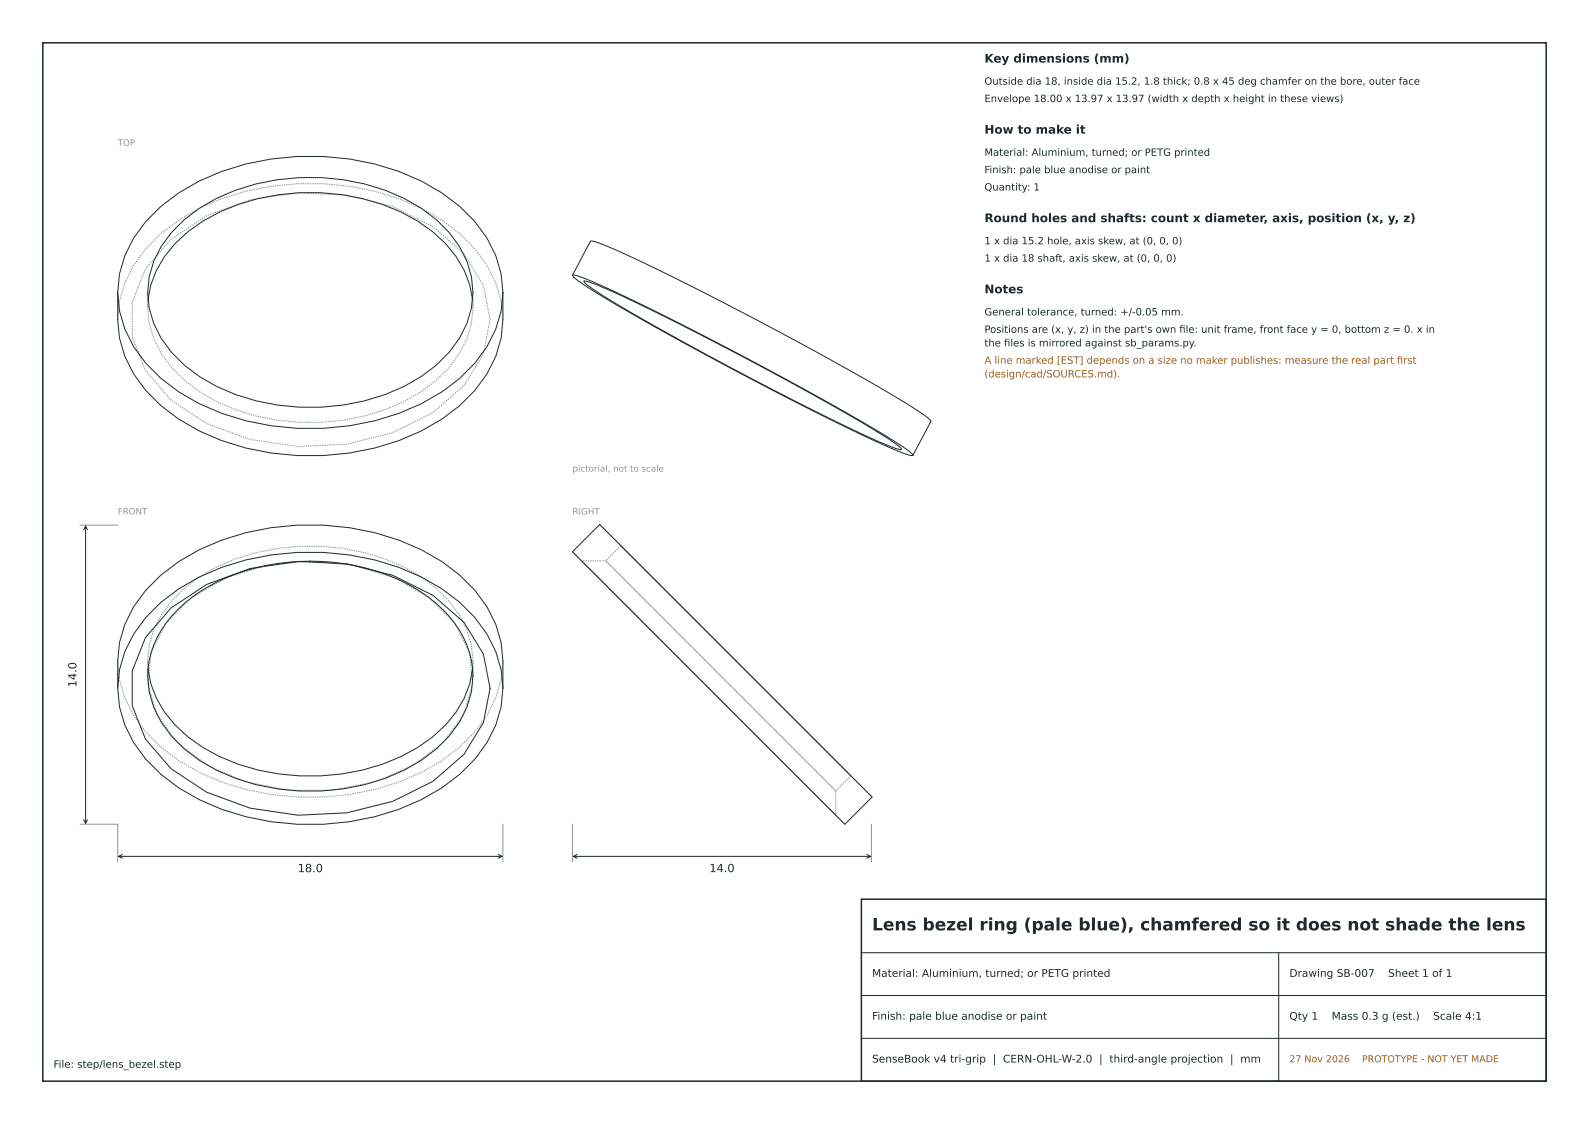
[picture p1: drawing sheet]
<svg xmlns="http://www.w3.org/2000/svg" width="297mm" height="210mm" viewBox="0 0 297 210" stroke-linecap="round" stroke-linejoin="round" font-family="sans-serif">
<defs><g id="words">
<text font-size="3.2" fill="#1d2a2e" x="163" y="173.8">Lens bezel ring (pale blue), chamfered so it does not shade the lens</text>
<g font-size="2.2" fill="#1d2a2e">
<text x="184" y="11.7">Key dimensions (mm)</text>
<text x="184" y="25">How to make it</text>
<text x="184" y="41.5">Round holes and shafts: count x diameter, axis, position (x, y, z)</text>
<text x="184" y="54.8">Notes</text>
</g>
<g font-size="2.1" fill="#1d2a2e">
<text x="14.3" y="128.4" transform="rotate(-90 14.3 128.4)">14.0</text>
<text x="55.6" y="162.9">18.0</text>
<text x="132.6" y="162.9">14.0</text>
</g>
<g font-size="2" fill="#1d2a2e">
<text x="163" y="182.5">Material: Aluminium, turned; or PETG printed</text>
<text x="241" y="182.5">Drawing SB-007</text>
<text x="259.5" y="182.5">Sheet 1 of 1</text>
<text x="163" y="190.5">Finish: pale blue anodise or paint</text>
<text x="241" y="190.5">Qty 1</text>
<text x="248.9" y="190.5">Mass 0.3 g (est.)</text>
<text x="267.9" y="190.5">Scale 4:1</text>
<text x="163" y="198.5">SenseBook v4 tri-grip | CERN-OHL-W-2.0 | third-angle projection | mm</text>
</g>
<g font-size="1.9" fill="#1d2a2e">
<text x="184" y="15.8">Outside dia 18, inside dia 15.2, 1.8 thick; 0.8 x 45 deg chamfer on the bore, outer face</text>
<text x="184" y="19.1">Envelope 18.00 x 13.97 x 13.97 (width x depth x height in these views)</text>
<text x="184" y="29.1">Material: Aluminium, turned; or PETG printed</text>
<text x="184" y="32.4">Finish: pale blue anodise or paint</text>
<text x="184" y="35.6">Quantity: 1</text>
<text x="184" y="45.6">1 x dia 15.2 hole, axis skew, at (0, 0, 0)</text>
<text x="184" y="48.9">1 x dia 18 shaft, axis skew, at (0, 0, 0)</text>
<text x="184" y="58.9">General tolerance, turned: +/-0.05 mm.</text>
<text x="184" y="62.2">Positions are (x, y, z) in the part's own fle: unit frame, front face y = 0, bottom z = 0. x in</text>
<text x="184" y="64.7">the fles is mirrored against sb_params.py.</text>
<text x="187.7" y="64.7">i</text>
<text x="220.4" y="62.2">i</text>
<text x="10" y="199.5">File: step/lens_bezel.step</text>
</g>
<g font-size="1.9" fill="#b0600f">
<text x="184" y="68">A line marked [EST] depends on a size no maker publishes: measure the real part frst</text>
<text x="184" y="70.5">(design/cad/SOURCES.md).</text>
<text x="261.1" y="68">i</text>
</g>
<g font-size="1.8" fill="#b0600f">
<text x="241" y="198.5">27 Nov 2026</text>
<text x="254.6" y="198.5">PROTOTYPE - NOT YET MADE</text>
</g>
<g font-size="1.6" fill="#8a979b">
<text x="22" y="27.2">TOP</text>
<text x="107" y="88.1">pictorial, not to scale</text>
<text x="22" y="96.1">FRONT</text>
<text x="107" y="96.1">RIGHT</text>
</g>
</g></defs>
<path d="M8 8h281v194h-281zM161 168h128v34h-128z" fill="none" stroke="#1d2a2e" stroke-width=".28"/>
<g fill="none" stroke="#8a979b" stroke-width=".19" stroke-dasharray=".3 .2" stroke-linecap="butt">
<path d="M22 59.7a20.3 20.3 0 0 1 5.2-13.2 35.4 35.4 0 0 1 18.7-10.8 49 49 0 0 1 32.9 3.2 29.7 29.7 0 0 1 12.2 10.7l1.7 3.3 1 3.4 .3 3.4M27.6 57.5l.1-1.5M27.6 54.6v2.9M88.3 56l.1 1.5M88.4 57.5v-2.9M88.4 57.5a17.8 17.8 0 0 1-6.8 13.5 35.7 35.7 0 0 1-21.5 7.9 38.7 38.7 0 0 1-22.8-5.7 20.9 20.9 0 0 1-9.4-12.8l-.3-2.9M91.6 59.7l-1.2 6.4-3.7 6-5.8 5-7.4 3.7-8.7 2.2-9.1 .4-9-1.3-8.1-3-6.7-4.4-4.7-5.5-2.5-6.2v-6.5l2.5-6.2 4.7-5.6 6.7-4.4 8.1-3 9-1.3 9.1 .5 8.7 2.1 7.4 3.8 5.8 5 3.7 5.9 1.2 6.4M112.1 98l50.9 50.9M58 104.8l-8.2 .8-7.6 2.4-6.4 3.7-4.8 4.8-2.8 5.5-.5 5.8 1.7 5.7 3.8 5.2 5.6 4.3 7.1 3.1 8 1.5h8.2l8-1.5 7.1-3.1 5.6-4.3 3.8-5.2 1.7-5.7-.5-5.8-2.8-5.5-4.8-4.8-6.4-3.7-7.6-2.4-8.2-.8M107 103.1l50.9 50.9M108.7 104.8l47.5 47.5M113.2 104.8l43 43"/>
<path d="M113.2 104.8h-4.5M116.1 102l42.9 42.9M116.1 102l-2.9 2.8M22 123.5a20.3 20.3 0 0 0 5.2 13.2 35.4 35.4 0 0 0 18.7 10.8 49 49 0 0 0 32.9-3.2 29.7 29.7 0 0 0 12.2-10.6l1.7-3.3 1-3.4 .3-3.5M27.6 123.5l.1 1.4M27.6 123.5v2.8M88.3 124.9l.1-1.4M88.4 126.3v-2.8M88.4 123.5a17.8 17.8 0 0 0-6.8-13.6 35.7 35.7 0 0 0-21.5-7.8 38.7 38.7 0 0 0-22.8 5.7 20.9 20.9 0 0 0-9.4 12.8l-.3 2.9M132.5 128.5l-23.8-23.7M134.7 126.3l-21.5-21.5M137.5 123.5l-21.4-21.5"/>
<path d="M156.2 147.8l-21.5-21.5M156.2 152.3l-23.7-23.8M156.2 147.8v4.5M159 144.9l-21.5-21.4M159 144.9l-2.8 2.9"/>
</g>
<g fill="none" stroke="#1d2a2e" stroke-width=".19">
<path d="M22 54.6a20.3 20.3 0 0 0 5.2 13.3 35.4 35.4 0 0 0 18.7 10.7 49 49 0 0 0 32.9-3.2 29.7 29.7 0 0 0 12.2-10.6l1.7-3.3 1-3.4 .3-3.5M22 54.6a20.3 20.3 0 0 1 5.2-13.2 35.4 35.4 0 0 1 18.7-10.8 49 49 0 0 1 32.9 3.2 29.7 29.7 0 0 1 12.2 10.7l1.7 3.3 1 3.4 .3 3.4M22 54.6v5.1a20.3 20.3 0 0 0 5.2 13.2 35.4 35.4 0 0 0 18.7 10.8 49 49 0 0 0 32.9-3.2 29.7 29.7 0 0 0 12.2-10.6l1.7-3.3 1-3.4 .3-3.5v-5.1M27.7 56a18.5 18.5 0 0 1 7.4-12.7 37 37 0 0 1 24.9-7.3 36.2 36.2 0 0 1 20.9 7.3 19.2 19.2 0 0 1 7.4 12.7M34.4 41.1a35.7 35.7 0 0 1 21.5-7.9 38.7 38.7 0 0 1 22.8 5.7 20.9 20.9 0 0 1 9.4 12.8 16.4 16.4 0 0 1-4.1 14.1 32.2 32.2 0 0 1-19.8 9.9 39.9 39.9 0 0 1-26.9-5.4 20.9 20.9 0 0 1-9.4-12.7 16.4 16.4 0 0 1 4.1-14.1zM107 51.4l3.4-6.3a7.5 7.5 0 0 1 3.4 1 575.4 575.4 0 0 1 57.9 30.7 5.8 5.8 0 0 1 2.3 1.9l-3.4 6.4M107 51.4a7.5 7.5 0 0 1 3.4 1.1 575.4 575.4 0 0 1 57.9 30.7 5.8 5.8 0 0 1 2.3 1.9M107 51.4l.2 .4a101.8 101.8 0 0 0 12.7 7.8 664.9 664.9 0 0 0 45.7 23.7l3.7 1.5 .9 .3h.4M109.2 52.5a30.9 30.9 0 0 1 7.3 2.9 528.7 528.7 0 0 1 50 26.9l1.7 1.3 .3 .3-.2 .1a80.4 80.4 0 0 1-12.5-5.5 611.8 611.8 0 0 1-43.1-23.3l-2.9-1.9-.6-.6zM15.6 99l.4-.7 .4 .7M16 98.3v55.5M31.9 113.6l6.7-4.4 8.1-3 9-1.3 9.1 .4 8.7 2.2 7.4 3.7 5.8 5.1 3.7 5.9 1.2 6.4-1.2 6.4-3.7 5.9-5.8 5.1-7.4 3.7-8.7 2.2-9.1 .4-9-1.3-8.1-3-6.7-4.4-4.7-5.5-2.5-6.3v-6.4l2.5-6.3z"/>
<path d="M33.2 113.9a34 34 0 0 1 20.7-8.9 38.4 38.4 0 0 1 26.3 6.7 18.8 18.8 0 0 1 8.2 14.6 17.8 17.8 0 0 1-6.8 13.6 35.7 35.7 0 0 1-21.5 7.9 38.7 38.7 0 0 1-22.8-5.7 20.9 20.9 0 0 1-9.4-12.8 17 17 0 0 1 5.3-15.4zM107 103.1l5.1-5.1 50.9 50.9-5.1 5.1zM22 128.6v-5.1a20.3 20.3 0 0 1 5.2-13.2 35.4 35.4 0 0 1 18.7-10.8 49 49 0 0 1 32.9 3.2 29.7 29.7 0 0 1 12.2 10.7l1.7 3.2 1 3.4 .3 3.5v5.1M22 128.6a20.3 20.3 0 0 1 5.2-13.2 35.4 35.4 0 0 1 18.7-10.8 49 49 0 0 1 32.9 3.2 29.7 29.7 0 0 1 12.2 10.7l1.7 3.2 1 3.4 .3 3.5M22 128.6a20.3 20.3 0 0 0 5.2 13.2 35.4 35.4 0 0 0 18.7 10.8 49 49 0 0 0 32.9-3.2 29.7 29.7 0 0 0 12.2-10.7l1.7-3.2 1-3.4 .3-3.5M27.7 124.9a18.5 18.5 0 0 0 7.4 12.8 37 37 0 0 0 24.9 7.3 36.2 36.2 0 0 0 20.9-7.3 19.2 19.2 0 0 0 7.4-12.8M15.6 153.1l.4 .7 .4-.7M22.2 160h71.6M22.9 159.6l-.7 .4 .7 .4M93.1 159.6l.7 .4-.7 .4M107.2 160h55.5M107.9 159.6l-.7 .4 .7 .4"/>
<path d="M162 159.6l.7 .4-.7 .4M161 178h128M239 178v24M161 194h128M161 186h128"/>
</g>
<path d="M15 98.1h7M15 154h7v7M94 154v7M107 154v7M162.9 154v7" fill="none" stroke="#8a979b" stroke-width=".19"/>
<use href="#words"/>
</svg>
